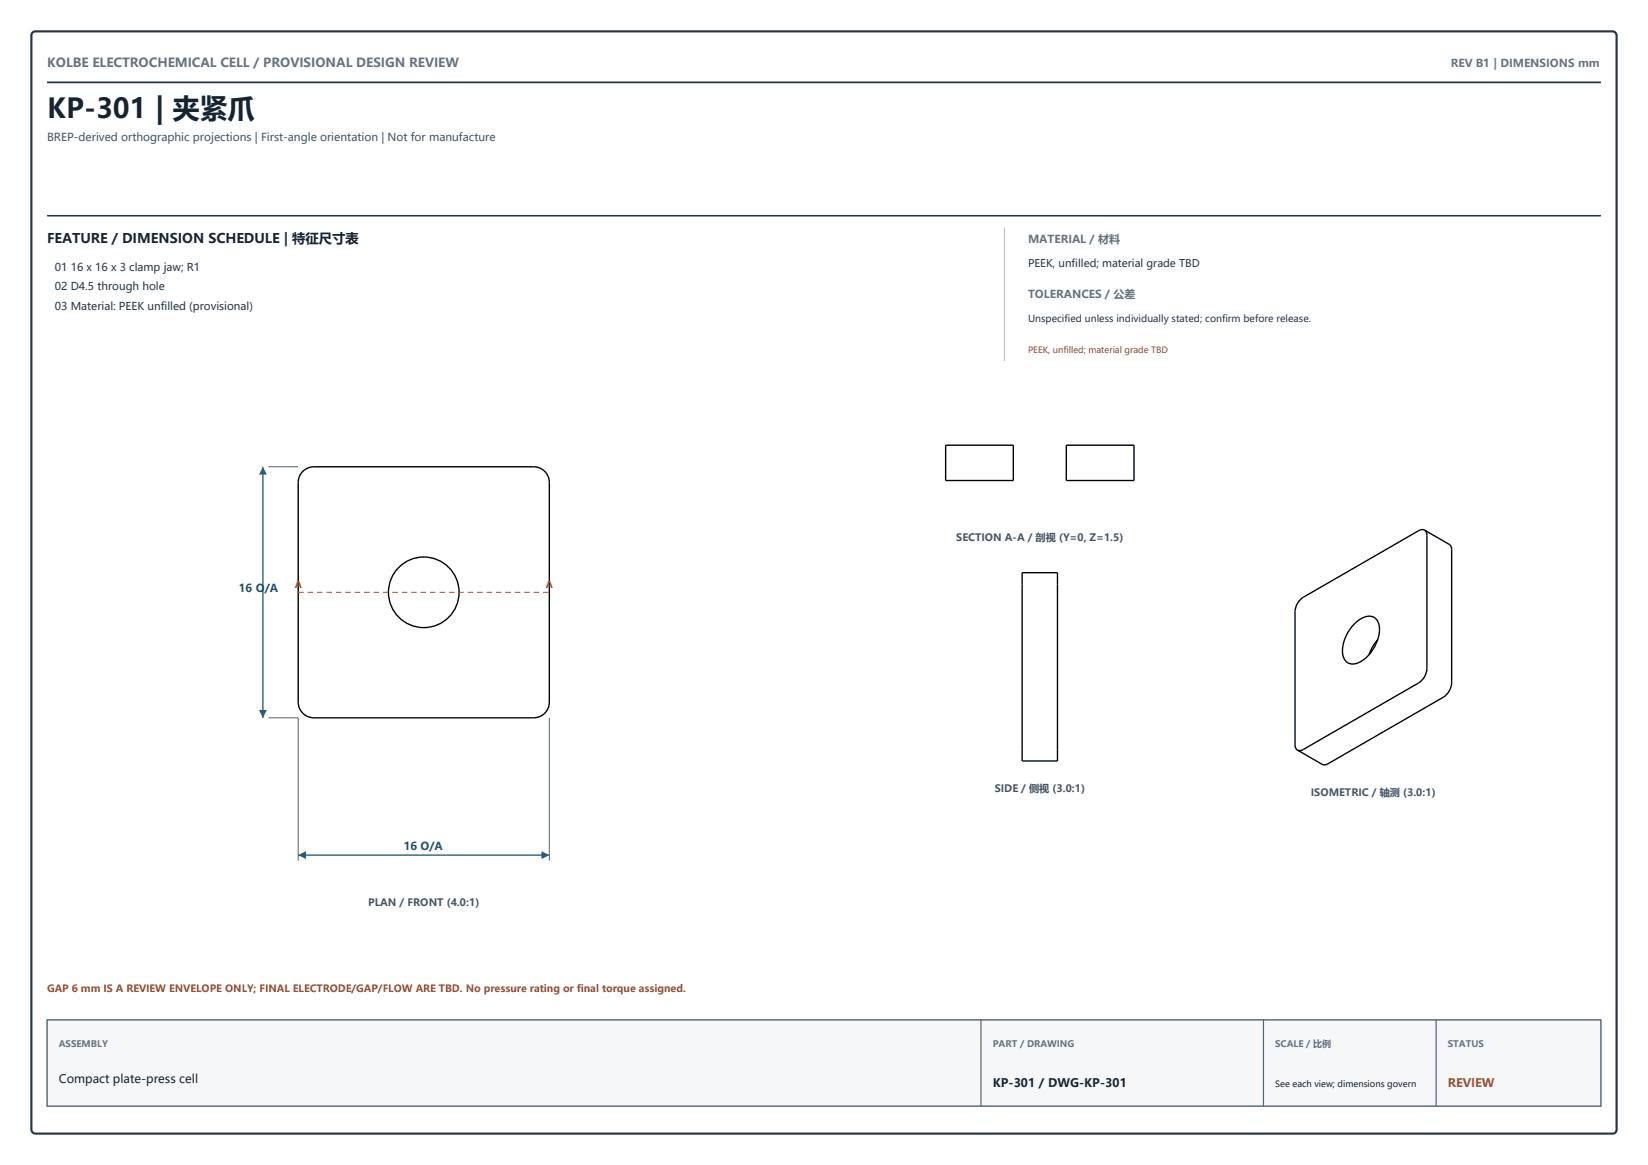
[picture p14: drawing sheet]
<svg xmlns="http://www.w3.org/2000/svg" width="315mm" height="223mm" viewBox="0 0 315 223" stroke-linecap="round" stroke-linejoin="round" font-family="sans-serif">
<defs><g id="words">
<text font-size="5.3" fill="#162331" x="9" y="22.5">KP-301 | 夹紧爪</text>
<text font-size="2.5" fill="#162331" x="9" y="46.5">FEATURE / DIMENSION SCHEDULE | 特征尺寸表</text>
<text font-size="2.4" fill="#607283" x="9" y="12.7">KOLBE ELECTROCHEMICAL CELL / PROVISIONAL DESIGN REVIEW</text>
<g font-size="2.3" fill="#162331">
<text x="11.3" y="207">Compact plate-press cell</text>
<text x="189.8" y="207.8">KP-301 / DWG-KP-301</text>
</g>
<text font-size="2.3" fill="#9b4b2a" x="276.8" y="207.8">REVIEW</text>
<g font-size="2.1" fill="#607283">
<text x="277.3" y="12.7">REV B1 | DIMENSIONS mm</text>
<text x="196.5" y="46.5">MATERIAL / 材料</text>
<text x="196.5" y="57">TOLERANCES / 公差</text>
</g>
<text font-size="2.1" fill="#435464" x="9" y="27">BREP-derived orthographic projections | First-angle orientation | Not for manufacture</text>
<g font-size="2.1" fill="#243647">
<text x="10.5" y="51.7">01 16 x 16 x 3 clamp jaw; R1</text>
<text x="10.5" y="55.5">02 D4.5 through hole</text>
<text x="10.5" y="59.3">03 Material: PEEK unfilled (provisional)</text>
</g>
<g font-size="2.1" fill="#14526f">
<text x="45.7" y="113.2">16 O/A</text>
<text x="77.2" y="162.6">16 O/A</text>
</g>
<text font-size="2" fill="#243647" x="196.5" y="51">PEEK, unfilled; material grade TBD</text>
<g font-size="1.9" fill="#435464">
<text x="182.8" y="103.5">SECTION A-A / 剖视 (Y=0, Z=1.5)</text>
<text x="190.1" y="151.5">SIDE / 侧视 (3.0:1)</text>
<text x="250.5" y="152.2">ISOMETRIC / 轴测 (3.0:1)</text>
<text x="70.3" y="173.2">PLAN / FRONT (4.0:1)</text>
</g>
<text font-size="1.9" fill="#9b4b2a" x="9" y="189.8">GAP 6 mm IS A REVIEW ENVELOPE ONLY; FINAL ELECTRODE/GAP/FLOW ARE TBD. No pressure rating or final torque assigned.</text>
<text font-size="1.8" fill="#243647" x="196.5" y="61.5">Unspecified unless individually stated; confirm before release.</text>
<g font-size="1.8" fill="#9b4b2a">
<text x="56.3" y="112.4">A</text>
<text x="104.3" y="112.4">A</text>
</g>
<g font-size="1.7" fill="#607283">
<text x="11.3" y="200.2">ASSEMBLY</text>
<text x="189.8" y="200.2">PART / DRAWING</text>
<text x="243.8" y="200.2">SCALE / 比例</text>
<text x="276.8" y="200.2">STATUS</text>
</g>
<text font-size="1.6" fill="#9b4b2a" x="196.5" y="67.5">PEEK, unfilled; material grade TBD</text>
<text font-size="1.6" fill="#162331" x="243.8" y="207.8">See each view; dimensions govern</text>
</g></defs>
<path d="M6.2 6.2l.5-.2h301.5a.81 .81 0 0 1 .8 .7v209.3a.75 .75 0 0 1-.8 .7h-301.5a.81 .81 0 0 1-.7-.7v-209.3z" fill="none" stroke="#243647" stroke-width=".41"/>
<path d="M9 15.7h297" fill="none" stroke="#243647" stroke-width=".34"/>
<g fill="none" stroke="#000" stroke-width=".26">
<path d="M57.7 90.4a2.99 2.99 0 0 1 2.3-1.2h42a3 3 0 0 1 3 3v42a3 3 0 0 1-3 3h-42a3 3 0 0 1-3-3v-42l.1-.6zM180.8 85.1h12.9v6.8h-12.9zM203.8 85.1h13v6.8h-13zM195.4 109.5h6.7v36h-6.7zM258.8 119.4a3.4 3.4 0 0 1 3.8-1.4 3.6 3.6 0 0 1 .7 4.3 7.2 7.2 0 0 1-4.1 4.6 1.92 1.92 0 0 1-2.5-1.7 7.2 7.2 0 0 1 2.1-5.8zM272.3 101.4l4.7 2.7a1.11 1.11 0 0 1 .5 1v25.5a3.5 3.5 0 0 1-1.6 2.7l-22.1 12.7a1.11 1.11 0 0 1-1.1 .1l-4.7-2.7M272.3 101.4a1.11 1.11 0 0 0-1.1 .1l-22.1 12.7a3.5 3.5 0 0 0-1.6 2.7v25.5a1.12 1.12 0 0 0 .5 1M272.3 101.4a1.12 1.12 0 0 1 .4 1v25.4a3.5 3.5 0 0 1-1.5 2.8l-22.1 12.7a1.11 1.11 0 0 1-1.1 .1M263.3 122.3l-.9 1.4-.7 1.5"/>
<circle cx="81" cy="113.2" r="6.8"/>
</g>
<path d="M57 113.2h48" fill="none" stroke="#b14b27" stroke-width=".19" stroke-dasharray="1.1 .7" stroke-linecap="butt"/>
<path d="M57 137.2v27.4M105 137.2v27.4" fill="none" stroke="#526171" stroke-width=".19"/>
<path d="M57 163.5h48" fill="none" stroke="#246b8e" stroke-width=".26"/>
<path d="M57 163.5l1.5-.7v1.5zM103.5 162.8v1.5l1.5-.8z" fill="#246b8e"/>
<path d="M51.3 89.2h5.7M51.3 137.2h5.7" fill="none" stroke="#526171" stroke-width=".19"/>
<path d="M50.3 89.2v48" fill="none" stroke="#246b8e" stroke-width=".26"/>
<path d="M50.3 89.2l-.8 1.6h1.5zM49.5 135.7h1.5l-.7 1.5z" fill="#246b8e"/>
<path d="M9 41.3h297" fill="none" stroke="#243647" stroke-width=".3"/>
<path d="M192 43.5v25.5" fill="none" stroke="#b4c0ca" stroke-width=".22"/>
<path d="M9 195h297v16.5h-297z" fill="#f5f7f8" stroke="#526171" stroke-width=".26"/>
<path d="M187.5 195v16.5M241.5 195v16.5M274.5 195v16.5" fill="none" stroke="#526171" stroke-width=".22"/>
<use href="#words"/>
</svg>
